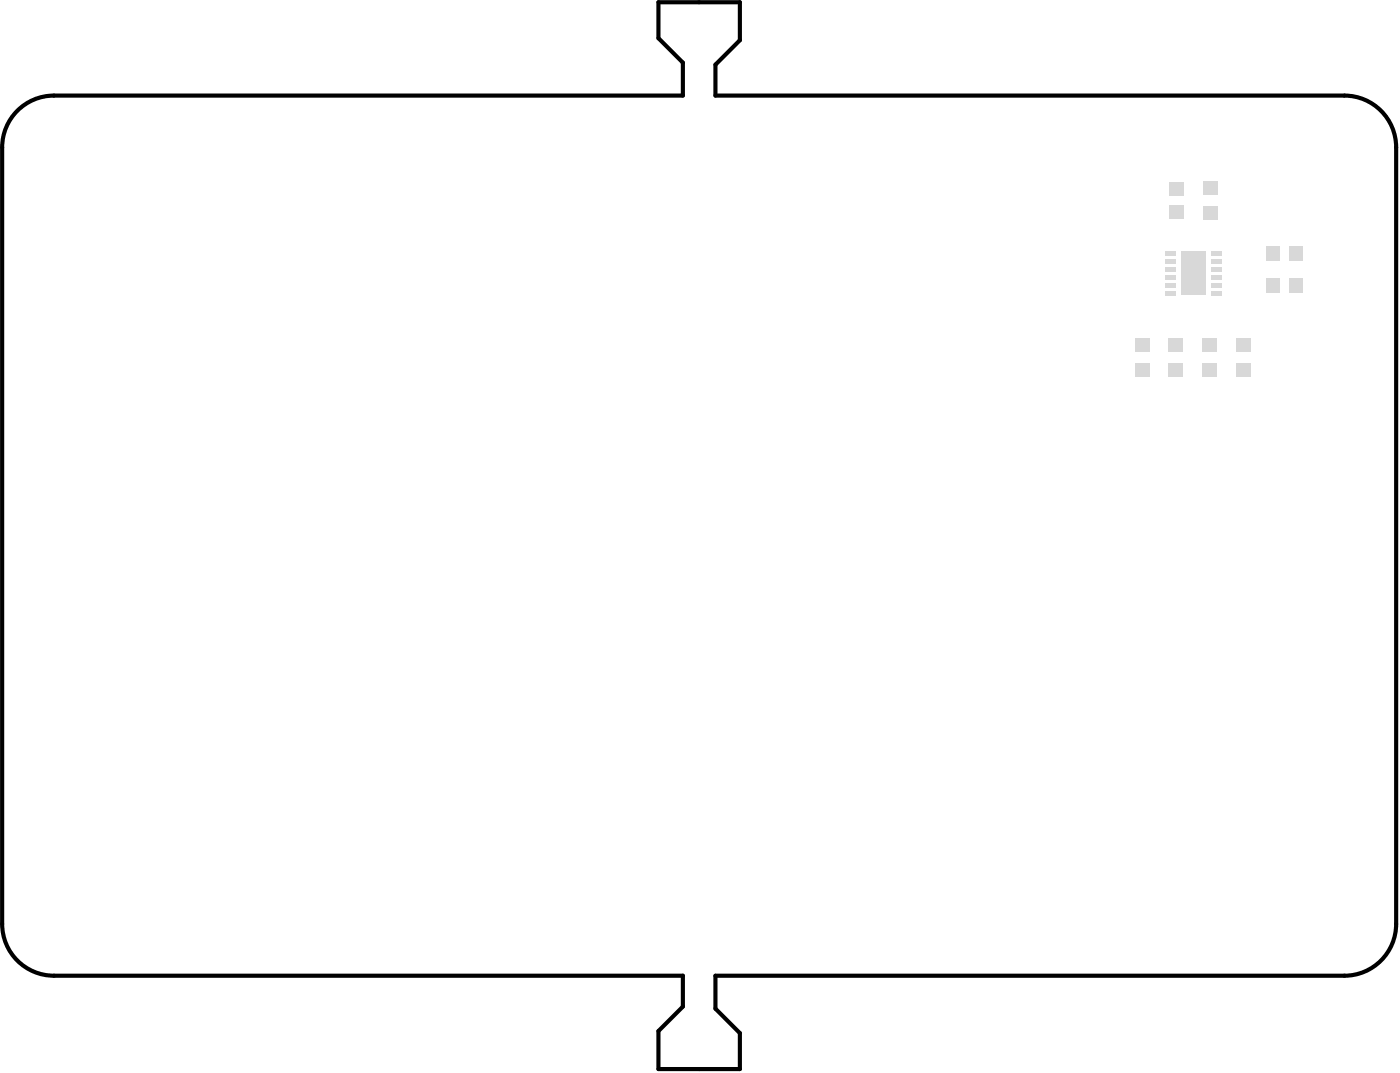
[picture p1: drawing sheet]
<svg xmlns="http://www.w3.org/2000/svg" width="286mm" height="219mm" viewBox="0 0 286 219" stroke-linecap="round" stroke-linejoin="round" font-family="sans-serif">
<path d="M4 22.2a10.5 10.5 0 0 1 7-2.7h128.6v-6.7l-5-5v-7.3h16.6v7.7l-5 5v6.3h128.5a10.6 10.6 0 0 1 10.6 10.6v158.5a10.6 10.6 0 0 1-10.6 10.6h-128.5v6.7l5 5v7.4h-16.6v-7.8l5-5v-6.3h-128.6a10.6 10.6 0 0 1-10.6-10.6v-158.5a10.6 10.6 0 0 1 3.6-7.9z" fill="none" stroke="#000" stroke-width=".85"/>
<g fill="#dcd9c7">
<path d="M232 69.1h2.8v2.7h-2.8z" fill-rule="evenodd"/>
<path d="M238.1 54.5h2.2v1h-2.2z" fill-rule="evenodd"/>
<path d="M238.1 56.2h2.2v.9h-2.2z" fill-rule="evenodd"/>
<path d="M238.1 57.8h2.2v1h-2.2z" fill-rule="evenodd"/>
<path d="M238.1 59.5h2.2v.9h-2.2z" fill-rule="evenodd"/>
<path d="M238.1 51.2h2.2v.9h-2.2z" fill-rule="evenodd"/>
<path d="M258.8 56.8h2.7v3h-2.7z" fill-rule="evenodd"/>
<path d="M258.8 50.2h2.7v3h-2.7z" fill-rule="evenodd"/>
<path d="M263.5 56.8h2.6v3h-2.6z" fill-rule="evenodd"/>
<path d="M263.5 50.2h2.6v3h-2.6z" fill-rule="evenodd"/>
<path d="M232 74.1h2.8v2.7h-2.8z" fill-rule="evenodd"/>
<path d="M238.1 52.9h2.2v.9h-2.2z" fill-rule="evenodd"/>
<path d="M245.8 69.1h2.8v2.7h-2.8z" fill-rule="evenodd"/>
<path d="M238.9 69.1h2.8v2.7h-2.8z" fill-rule="evenodd"/>
<path d="M247.4 59.5h2.3v.9h-2.3z" fill-rule="evenodd"/>
<path d="M247.4 57.8h2.3v1h-2.3z" fill-rule="evenodd"/>
<path d="M247.4 56.2h2.3v.9h-2.3z" fill-rule="evenodd"/>
<path d="M247.4 54.5h2.3v1h-2.3z" fill-rule="evenodd"/>
<path d="M247.4 51.2h2.3v.9h-2.3z" fill-rule="evenodd"/>
<path d="M245.9 42.1h2.9v2.7h-2.9z" fill-rule="evenodd"/>
<path d="M238.9 41.9h3v2.7h-3z" fill-rule="evenodd"/>
<path d="M245.9 37.1h2.9v2.7h-2.9z" fill-rule="evenodd"/>
<path d="M238.9 37.3h3v2.6h-3z" fill-rule="evenodd"/>
<path d="M252.7 69.1h2.9v2.7h-2.9z" fill-rule="evenodd"/>
<path d="M245.8 74.1h2.9v2.7h-2.9z" fill-rule="evenodd"/>
<path d="M238.9 74.1h2.8v2.7h-2.8z" fill-rule="evenodd"/>
<path d="M247.4 52.9h2.3v.9h-2.3z" fill-rule="evenodd"/>
<path d="M252.7 74.1h2.9v2.7h-2.9z" fill-rule="evenodd"/>
<path d="M241.4 51.4h5v8.8h-5z" fill-rule="evenodd"/>
</g>
</svg>
